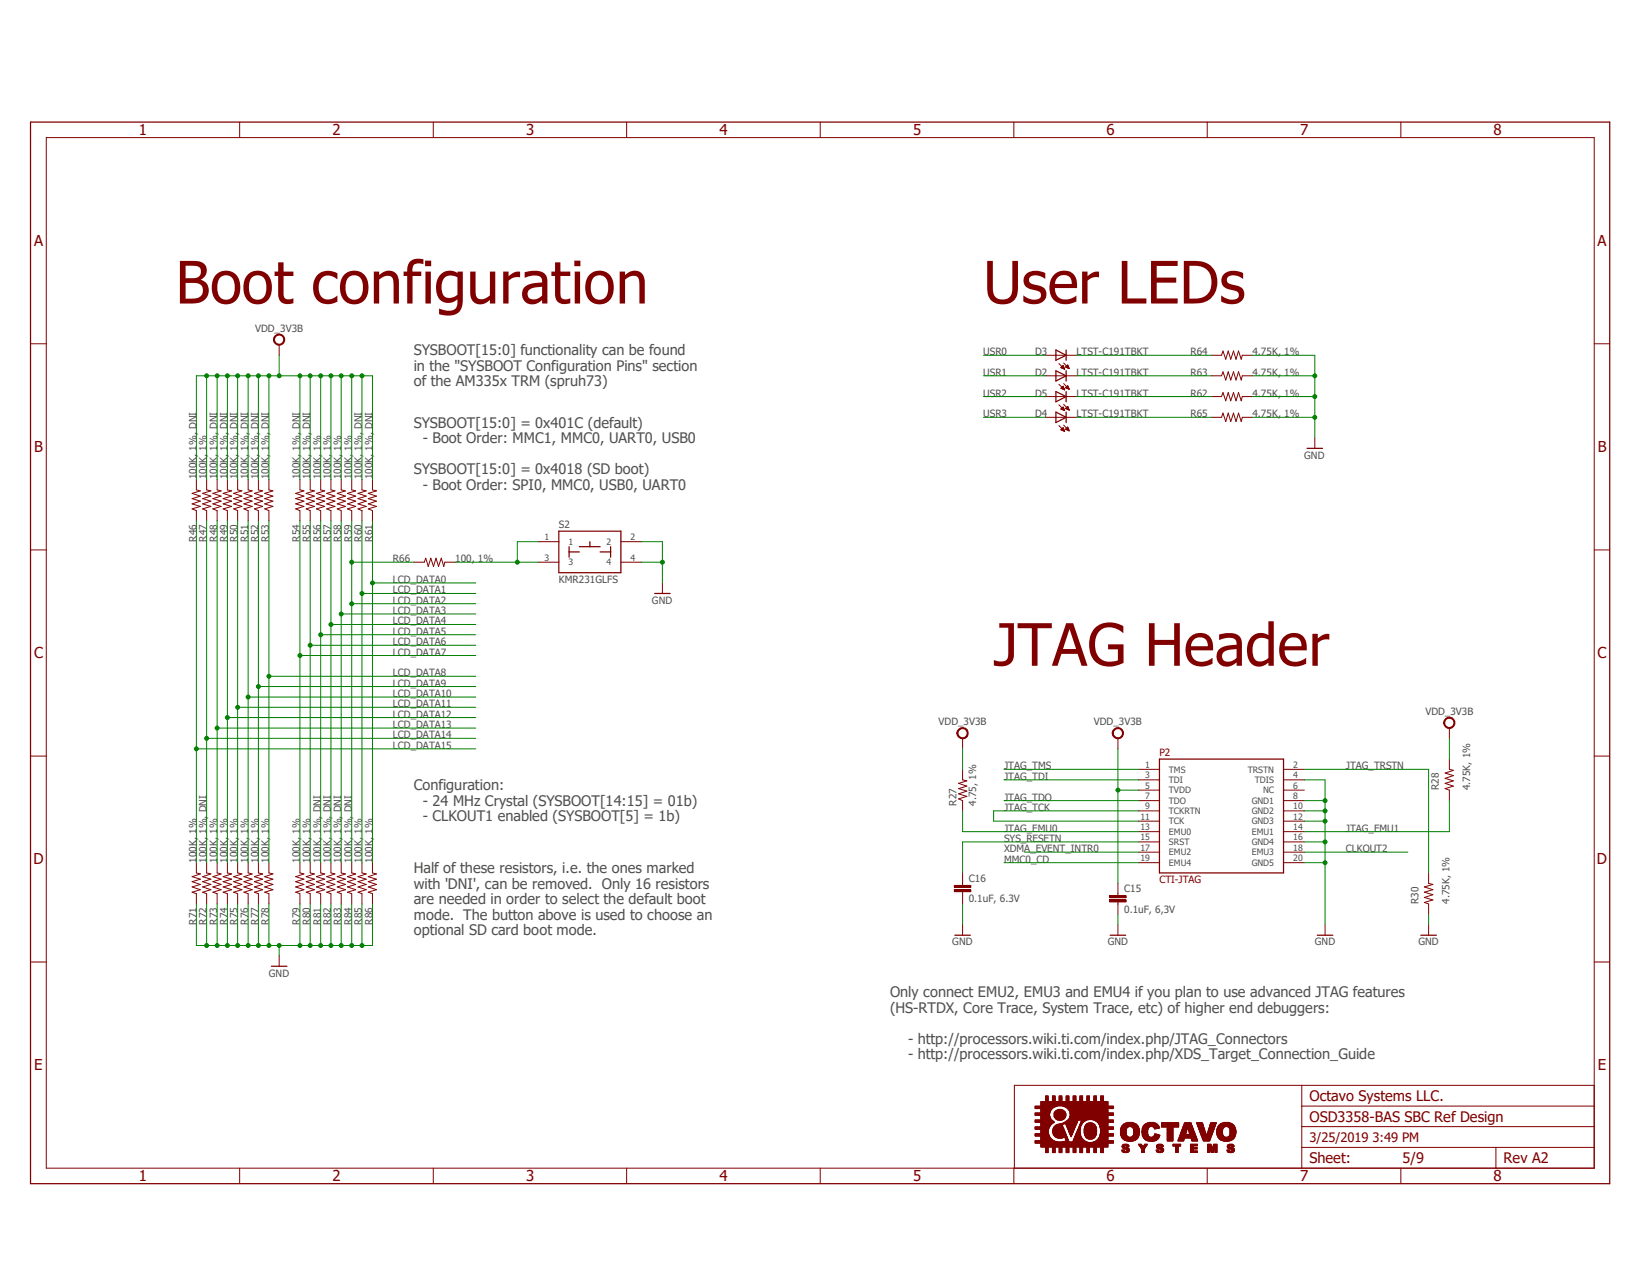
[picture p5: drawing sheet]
<svg xmlns="http://www.w3.org/2000/svg" width="279mm" height="216mm" viewBox="0 0 279 216" stroke-linecap="round" stroke-linejoin="round" font-family="sans-serif">
<defs><g id="words">
<g font-size="9.9" fill="#800000">
<text x="29.7" y="51.3">Boot configuration</text>
<text x="166.4" y="51.3">User LEDs</text>
<text x="168.1" y="112.6">JTAG Header</text>
</g>
<g font-size="2.5" fill="#800000">
<text x="23.5" y="22.9">1</text>
<text x="56.3" y="22.9">2</text>
<text x="89" y="22.9">3</text>
<text x="121.8" y="22.9">4</text>
<text x="154.5" y="22.9">5</text>
<text x="187.2" y="22.9">6</text>
<text x="220" y="22.9">7</text>
<text x="252.8" y="22.9">8</text>
<text x="5.8" y="41.6">A</text>
<text x="270.3" y="41.6">A</text>
<text x="5.8" y="76.5">B</text>
<text x="270.4" y="76.5">B</text>
<text x="5.8" y="111.4">C</text>
<text x="270.3" y="111.4">C</text>
<text x="5.7" y="146.2">D</text>
<text x="270.3" y="146.2">D</text>
<text x="5.8" y="181.1">E</text>
<text x="270.4" y="181.1">E</text>
<text x="221.6" y="186.3">Octavo Systems LLC.</text>
<text x="221.6" y="189.8">OSD3358-BAS SBC Ref Design</text>
<text x="221.6" y="196.8">Sheet:</text>
<text x="237.4" y="196.8">5/9</text>
<text x="254.5" y="196.8">Rev A2</text>
<text x="23.5" y="199.9">1</text>
<text x="56.3" y="199.9">2</text>
<text x="89" y="199.9">3</text>
<text x="121.8" y="199.9">4</text>
<text x="154.5" y="199.9">5</text>
<text x="187.2" y="199.9">6</text>
<text x="220" y="199.9">7</text>
<text x="252.8" y="199.9">8</text>
</g>
<g font-size="2.5" fill="#505050">
<text x="70" y="60.1">SYSBOOT[15:0] functionality can be found</text>
<text x="70" y="62.7">in the &quot;SYSBOOT Configuration Pins&quot; section</text>
<text x="70" y="65.4">of the AM335x TRM (spruh73)</text>
<text x="70" y="72.4">SYSBOOT[15:0] = 0x401C (default)</text>
<text x="71.5" y="75">- Boot Order: MMC1, MMC0, UART0, USB0</text>
<text x="70" y="80.3">SYSBOOT[15:0] = 0x4018 (SD boot)</text>
<text x="71.5" y="82.9">- Boot Order: SPI0, MMC0, USB0, UART0</text>
<text x="70" y="133.7">Configuration:</text>
<text x="71.5" y="136.3">- 24 MHz Crystal (SYSBOOT[14:15] = 01b)</text>
<text x="71.5" y="138.9">- CLKOUT1 enabled (SYSBOOT[5] = 1b)</text>
<text x="70" y="147.7">Half of these resistors, i.e. the ones marked</text>
<text x="70" y="150.4">with 'DNI', can be removed. Only 16 resistors</text>
<text x="70" y="153">are needed in order to select the default boot</text>
<text x="70" y="155.6">mode. The button above is used to choose an</text>
<text x="70" y="158.2">optional SD card boot mode.</text>
<text x="150.6" y="168.7">Only connect EMU2, EMU3 and EMU4 if you plan to use advanced JTAG features</text>
<text x="150.6" y="171.4">(HS-RTDX, Core Trace, System Trace, etc) of higher end debuggers:</text>
<text x="153.7" y="176.6">- http://processors.wiki.ti.com/index.php/JTAG_Connectors</text>
<text x="153.7" y="179.2">- http://processors.wiki.ti.com/index.php/XDS_Target_Connection_Guide</text>
</g>
<text font-size="2.2" fill="#800000" x="221.6" y="193.3">3/25/2019 3:49 PM</text>
<g font-size="1.7" fill="#505050">
<text x="43.2" y="56.1">VDD_3V3B</text>
<text x="166.4" y="60.1">USR0</text>
<text x="166.4" y="63.6">USR1</text>
<text x="175.2" y="63.6">D2</text>
<text x="175.2" y="60.1">D3</text>
<text x="182.2" y="63.6">LTST-C191TBKT</text>
<text x="182.2" y="60.1">LTST-C191TBKT</text>
<text x="201.5" y="63.6">R63</text>
<text x="201.5" y="60.1">R64</text>
<text x="212" y="63.6">4.75K, 1%</text>
<text x="212" y="60.1">4.75K, 1%</text>
<text x="166.4" y="67.1">USR2</text>
<text x="166.4" y="70.6">USR3</text>
<text x="175.2" y="70.6">D4</text>
<text x="175.2" y="67.1">D5</text>
<text x="182.2" y="70.6">LTST-C191TBKT</text>
<text x="182.2" y="67.1">LTST-C191TBKT</text>
<text x="201.5" y="70.6">R65</text>
<text x="201.5" y="67.1">R62</text>
<text x="212" y="70.6">4.75K, 1%</text>
<text x="212" y="67.1">4.75K, 1%</text>
<text x="220.7" y="77.6">GND</text>
<text x="33.2" y="81.1" transform="rotate(-90 33.2 81.1)">100K, 1%, DNI</text>
<text x="35" y="81.1" transform="rotate(-90 35 81.1)">100K, 1%</text>
<text x="36.7" y="81.1" transform="rotate(-90 36.7 81.1)">100K, 1%, DNI</text>
<text x="38.5" y="81.1" transform="rotate(-90 38.5 81.1)">100K, 1%, DNI</text>
<text x="40.2" y="81.1" transform="rotate(-90 40.2 81.1)">100K, 1%, DNI</text>
<text x="42" y="81.1" transform="rotate(-90 42 81.1)">100K, 1%, DNI</text>
<text x="43.7" y="81.1" transform="rotate(-90 43.7 81.1)">100K, 1%, DNI</text>
<text x="45.5" y="81.1" transform="rotate(-90 45.5 81.1)">100K, 1%, DNI</text>
<text x="50.8" y="81.1" transform="rotate(-90 50.8 81.1)">100K, 1%, DNI</text>
<text x="52.5" y="81.1" transform="rotate(-90 52.5 81.1)">100K, 1%, DNI</text>
<text x="54.3" y="81.1" transform="rotate(-90 54.3 81.1)">100K, 1%</text>
<text x="56" y="81.1" transform="rotate(-90 56 81.1)">100K, 1%</text>
<text x="57.7" y="81.1" transform="rotate(-90 57.7 81.1)">100K, 1%</text>
<text x="59.5" y="81.1" transform="rotate(-90 59.5 81.1)">100K, 1%</text>
<text x="61.3" y="81.1" transform="rotate(-90 61.3 81.1)">100K, 1%, DNI</text>
<text x="63" y="81.1" transform="rotate(-90 63 81.1)">100K, 1%, DNI</text>
<text x="94.6" y="89.4">S2</text>
<text x="33.2" y="91.7" transform="rotate(-90 33.2 91.7)">R46</text>
<text x="35" y="91.7" transform="rotate(-90 35 91.7)">R47</text>
<text x="36.7" y="91.7" transform="rotate(-90 36.7 91.7)">R48</text>
<text x="38.5" y="91.7" transform="rotate(-90 38.5 91.7)">R49</text>
<text x="40.2" y="91.7" transform="rotate(-90 40.2 91.7)">R50</text>
<text x="42" y="91.7" transform="rotate(-90 42 91.7)">R51</text>
<text x="43.7" y="91.7" transform="rotate(-90 43.7 91.7)">R52</text>
<text x="45.5" y="91.7" transform="rotate(-90 45.5 91.7)">R53</text>
<text x="50.8" y="91.7" transform="rotate(-90 50.8 91.7)">R54</text>
<text x="52.5" y="91.7" transform="rotate(-90 52.5 91.7)">R55</text>
<text x="54.3" y="91.7" transform="rotate(-90 54.3 91.7)">R56</text>
<text x="56" y="91.7" transform="rotate(-90 56 91.7)">R57</text>
<text x="57.7" y="91.7" transform="rotate(-90 57.7 91.7)">R58</text>
<text x="59.5" y="91.7" transform="rotate(-90 59.5 91.7)">R59</text>
<text x="61.3" y="91.7" transform="rotate(-90 61.3 91.7)">R60</text>
<text x="63" y="91.7" transform="rotate(-90 63 91.7)">R61</text>
<text x="66.5" y="95.2">R66</text>
<text x="77" y="95.2">100, 1%</text>
<text x="66.5" y="98.6">LCD_DATA0</text>
<text x="66.5" y="100.4">LCD_DATA1</text>
<text x="94.6" y="98.6">KMR231GLFS</text>
<text x="66.5" y="102.1">LCD_DATA2</text>
<text x="66.5" y="103.9">LCD_DATA3</text>
<text x="66.5" y="105.7">LCD_DATA4</text>
<text x="66.5" y="107.4">LCD_DATA5</text>
<text x="110.3" y="102.1">GND</text>
<text x="66.5" y="109.2">LCD_DATA6</text>
<text x="66.5" y="110.9">LCD_DATA7</text>
<text x="66.5" y="114.4">LCD_DATA8</text>
<text x="66.5" y="116.2">LCD_DATA9</text>
<text x="66.5" y="117.9">LCD_DATA10</text>
<text x="66.5" y="119.7">LCD_DATA11</text>
<text x="66.5" y="121.4">LCD_DATA12</text>
<text x="66.5" y="123.2">LCD_DATA13</text>
<text x="66.5" y="124.9">LCD_DATA14</text>
<text x="158.8" y="122.7">VDD_3V3B</text>
<text x="185.1" y="122.7">VDD_3V3B</text>
<text x="241.2" y="121">VDD_3V3B</text>
<text x="66.5" y="126.7">LCD_DATA15</text>
<text x="169.9" y="132">JTAG_TDI</text>
<text x="169.9" y="130.2">JTAG_TMS</text>
<text x="227.8" y="130.2">JTAG_TRSTN</text>
<text x="161.9" y="136.3" transform="rotate(-90 161.9 136.3)">R27</text>
<text x="165.2" y="136.3" transform="rotate(-90 165.2 136.3)">4.75, 1%</text>
<text x="169.9" y="135.5">JTAG_TDO</text>
<text x="169.9" y="137.2">JTAG_TCK</text>
<text x="243.5" y="133.7" transform="rotate(-90 243.5 133.7)">R28</text>
<text x="248.8" y="133.7" transform="rotate(-90 248.8 133.7)">4.75K, 1%</text>
<text x="169.9" y="140.7">JTAG_EMU0</text>
<text x="169.9" y="142.4">SYS_RESETN</text>
<text x="227.8" y="140.7">JTAG_EMU1</text>
<text x="33.2" y="146" transform="rotate(-90 33.2 146)">100K, 1%</text>
<text x="35" y="146" transform="rotate(-90 35 146)">100K, 1%, DNI</text>
<text x="36.7" y="146" transform="rotate(-90 36.7 146)">100K, 1%</text>
<text x="38.5" y="146" transform="rotate(-90 38.5 146)">100K, 1%</text>
<text x="40.2" y="146" transform="rotate(-90 40.2 146)">100K, 1%</text>
<text x="42" y="146" transform="rotate(-90 42 146)">100K, 1%</text>
<text x="43.7" y="146" transform="rotate(-90 43.7 146)">100K, 1%</text>
<text x="45.5" y="146" transform="rotate(-90 45.5 146)">100K, 1%</text>
<text x="50.8" y="146" transform="rotate(-90 50.8 146)">100K, 1%</text>
<text x="52.5" y="146" transform="rotate(-90 52.5 146)">100K, 1%</text>
<text x="54.3" y="146" transform="rotate(-90 54.3 146)">100K, 1%, DNI</text>
<text x="56" y="146" transform="rotate(-90 56 146)">100K, 1%, DNI</text>
<text x="57.7" y="146" transform="rotate(-90 57.7 146)">100K, 1%, DNI</text>
<text x="59.5" y="146" transform="rotate(-90 59.5 146)">100K, 1%, DNI</text>
<text x="61.3" y="146" transform="rotate(-90 61.3 146)">100K, 1%</text>
<text x="63" y="146" transform="rotate(-90 63 146)">100K, 1%</text>
<text x="164" y="149.2">C16</text>
<text x="169.9" y="146">MMC0_CD</text>
<text x="169.9" y="144.2">XDMA_EVENT_INTR0</text>
<text x="227.8" y="144.2">CLKOUT2</text>
<text x="164" y="152.7">0.1uF, 6.3V</text>
<text x="190.2" y="154.5">0.1uF, 6,3V</text>
<text x="190.2" y="151">C15</text>
<text x="240" y="152.9" transform="rotate(-90 240 152.9)">R30</text>
<text x="245.3" y="152.9" transform="rotate(-90 245.3 152.9)">4.75K, 1%</text>
<text x="33.2" y="156.5" transform="rotate(-90 33.2 156.5)">R71</text>
<text x="35" y="156.5" transform="rotate(-90 35 156.5)">R72</text>
<text x="36.7" y="156.5" transform="rotate(-90 36.7 156.5)">R73</text>
<text x="38.5" y="156.5" transform="rotate(-90 38.5 156.5)">R74</text>
<text x="40.2" y="156.5" transform="rotate(-90 40.2 156.5)">R75</text>
<text x="42" y="156.5" transform="rotate(-90 42 156.5)">R76</text>
<text x="43.7" y="156.5" transform="rotate(-90 43.7 156.5)">R77</text>
<text x="45.5" y="156.5" transform="rotate(-90 45.5 156.5)">R78</text>
<text x="50.8" y="156.5" transform="rotate(-90 50.8 156.5)">R79</text>
<text x="52.5" y="156.5" transform="rotate(-90 52.5 156.5)">R80</text>
<text x="54.3" y="156.5" transform="rotate(-90 54.3 156.5)">R81</text>
<text x="56" y="156.5" transform="rotate(-90 56 156.5)">R82</text>
<text x="57.7" y="156.5" transform="rotate(-90 57.7 156.5)">R83</text>
<text x="59.5" y="156.5" transform="rotate(-90 59.5 156.5)">R84</text>
<text x="61.3" y="156.5" transform="rotate(-90 61.3 156.5)">R85</text>
<text x="63" y="156.5" transform="rotate(-90 63 156.5)">R86</text>
<text x="161.2" y="160">GND</text>
<text x="187.5" y="160">GND</text>
<text x="222.5" y="160">GND</text>
<text x="240" y="160">GND</text>
<text x="45.5" y="165.2">GND</text>
</g>
<g font-size="1.7" fill="#800000">
<text x="196.2" y="127.9">P2</text>
<text x="196.2" y="149.5">CTI-JTAG</text>
</g>
<g font-size="1.5" fill="#505050">
<text x="92.2" y="91.4">1</text>
<text x="92.2" y="94.9">3</text>
<text x="96.2" y="92.2">1</text>
<text x="96.2" y="95.7">3</text>
<text x="102.7" y="92.2">2</text>
<text x="102.7" y="95.7">4</text>
<text x="106.7" y="91.4">2</text>
<text x="106.7" y="94.9">4</text>
<text x="193.8" y="130">1</text>
<text x="193.8" y="131.7">3</text>
<text x="197.8" y="130.7">TMS</text>
<text x="211.2" y="130.7">TRSTN</text>
<text x="218.9" y="130">2</text>
<text x="218.9" y="131.7">4</text>
<text x="193.8" y="133.4">5</text>
<text x="193.8" y="135.2">7</text>
<text x="193.8" y="136.9">9</text>
<text x="197.8" y="132.5">TDI</text>
<text x="197.8" y="134.2">TVDD</text>
<text x="197.8" y="136">TDO</text>
<text x="197.8" y="137.7">TCKRTN</text>
<text x="211.8" y="136">GND1</text>
<text x="211.8" y="137.8">GND2</text>
<text x="212.3" y="132.5">TDIS</text>
<text x="213.7" y="134.2">NC</text>
<text x="218.9" y="133.4">6</text>
<text x="218.9" y="135.2">8</text>
<text x="218.9" y="136.9">10</text>
<text x="193" y="138.7">11</text>
<text x="193" y="140.5">13</text>
<text x="193" y="142.2">15</text>
<text x="193" y="144">17</text>
<text x="197.8" y="139.5">TCK</text>
<text x="197.8" y="141.2">EMU0</text>
<text x="197.8" y="143">SRST</text>
<text x="211.8" y="139.5">GND3</text>
<text x="211.8" y="141.2">EMU1</text>
<text x="211.8" y="143">GND4</text>
<text x="218.9" y="138.7">12</text>
<text x="218.9" y="140.5">14</text>
<text x="218.9" y="142.2">16</text>
<text x="218.9" y="144">18</text>
<text x="193" y="145.7">19</text>
<text x="197.8" y="144.7">EMU2</text>
<text x="197.8" y="146.5">EMU4</text>
<text x="211.8" y="144.7">EMU3</text>
<text x="211.8" y="146.5">GND5</text>
<text x="218.9" y="145.7">20</text>
</g>
</g></defs>
<path d="M4.1 6.2l271.2 204.9M275.3 4.8l-271.2 204.9" fill="none" stroke="#fff" stroke-width=".17"/>
<path d="M162.3 123.4a.96 .96 0 0 1 1.4 .3 .96 .96 0 0 1-.6 1.3 .96 .96 0 0 1-1.2-1h.2a.79 .79 0 0 1 1.1-.7 .79 .79 0 0 1 .3 1.2 .79 .79 0 0 1-1.3-.1l-.1-.4h-.2l.1-.3z" fill-rule="evenodd" fill="#800000"/>
<path d="M162.3 123.4a.96 .96 0 0 1 1.4 .3 .96 .96 0 0 1-.6 1.3 .96 .96 0 0 1-1.2-1h.2a.79 .79 0 0 1 1.1-.7 .79 .79 0 0 1 .3 1.2 .79 .79 0 0 1-1.3-.1l-.1-.4h-.2l.1-.3zM162.9 124.9v1.8" fill="none" stroke="#800000" stroke-width=".17"/>
<path d="M188.6 123.4a.96 .96 0 0 1 1.4 .3 .96 .96 0 0 1-.6 1.3 .96 .96 0 0 1-1.2-1h.2a.79 .79 0 0 1 1-.7 .79 .79 0 0 1 .4 1.2 .79 .79 0 0 1-1.3-.1l-.1-.4h-.2l.1-.3z" fill-rule="evenodd" fill="#800000"/>
<g fill="none" stroke="#800000" stroke-width=".17">
<path d="M162.9 130.2v1.8l.7 .1-1.4 .4 1.4 .5-1.4 .4 1.4 .5-1.4 .4 1.4 .4-1.4 .5 .7 .3v1.7M188.6 123.4a.96 .96 0 0 1 1.4 .3 .96 .96 0 0 1-.6 1.3 .96 .96 0 0 1-1.2-1h.2a.79 .79 0 0 1 1-.7 .79 .79 0 0 1 .4 1.2 .79 .79 0 0 1-1.3-.1l-.1-.4h-.2l.1-.3zM189.2 124.9v1.8M245.3 128.4v1.8l.7 .1-1.4 .5 1.4 .4-1.4 .5 1.4 .4-1.4 .4 1.4 .5-1.4 .4 .7 .3v1.8M161.5 149.8h2.8v.4h-2.8zM161.5 150.5h2.8v.4h-2.8zM162.9 147.7v2.1M162.9 150.9v2.1M162.9 156.5v1.7M187.8 151.6h2.8v.3h-2.8zM187.8 152.3h2.8v.3h-2.8zM189.2 149.5v2.1"/>
<path d="M189.2 152.6v2.1M189.2 156.5v1.7M224.2 156.5v1.7M241.8 147.7v1.8l.7 .1-1.5 .5 1.5 .4-1.5 .5 1.5 .4-1.5 .4 1.5 .5-1.5 .4 .8 .3v1.7M241.8 156.5v1.7"/>
</g>
<path d="M161.5 150h2.8M161.5 150.7h2.8M187.8 151.7h2.8M187.8 152.4h2.8" fill="none" stroke="#800000" stroke-width=".34"/>
<path d="M161.6 158.2h2.6M187.9 158.2h2.6M222.9 158.2h2.7M240.5 158.2h2.6" fill="none" stroke="#800000" stroke-width=".21"/>
<path d="M244.6 121.6a.96 .96 0 0 1 1.5 .3 .96 .96 0 0 1-.6 1.4 .96 .96 0 0 1-1.2-1h.2a.79 .79 0 0 1 1-.8 .79 .79 0 0 1 .4 1.3 .79 .79 0 0 1-1.3-.2l-.1-.3h-.2l.1-.4z" fill-rule="evenodd" fill="#800000"/>
<g fill="none" stroke="#800000" stroke-width=".17">
<path d="M192.7 130.2h3.5M192.7 132h3.5M192.7 133.7h3.5M192.7 135.5h3.5M192.7 137.2h3.5M192.7 138.9h3.5M217.2 130.2h3.5M217.2 132h3.5M217.2 133.7h3.5M217.2 135.5h3.5M217.2 137.2h3.5M217.2 138.9h3.5"/>
<path d="M244.6 121.6a.96 .96 0 0 1 1.5 .3 .96 .96 0 0 1-.6 1.4 .96 .96 0 0 1-1.2-1h.2a.79 .79 0 0 1 1-.8 .79 .79 0 0 1 .4 1.3 .79 .79 0 0 1-1.3-.2l-.1-.3h-.2l.1-.4zM245.3 123.2v1.7M192.7 140.7h3.5M192.7 142.5h3.5M192.7 144.2h3.5M192.7 146h3.5M217.2 140.7h3.5M217.2 142.5h3.5M217.2 144.2h3.5M217.2 146h3.5"/>
</g>
<path d="M196.2 128.4h21v19.3h-21z" fill="none" stroke="#800000" stroke-width=".21"/>
<path d="M46.6 56.8a.96 .96 0 0 1 1.5 .3 .96 .96 0 0 1-.7 1.3 .96 .96 0 0 1-1.1-.9h.1a.79 .79 0 0 1 1.1-.8 .79 .79 0 0 1 .3 1.2 .79 .79 0 0 1-1.3-.1l-.1-.3h-.1l.1-.4z" fill-rule="evenodd" fill="#800000"/>
<g fill="none" stroke="#800000" stroke-width=".17">
<path d="M7.8 23.3h262v174.4h-262zM40.6 20.7v2.6M73.3 20.7v2.6M106 20.7v2.6M138.8 20.7v2.6M171.6 20.7v2.6M204.3 20.7v2.6M237.1 20.7v2.6M5.2 58.2h2.6M46.6 56.8a.96 .96 0 0 1 1.5 .3 .96 .96 0 0 1-.7 1.3 .96 .96 0 0 1-1.1-.9h.1a.79 .79 0 0 1 1.1-.8 .79 .79 0 0 1 .3 1.2 .79 .79 0 0 1-1.3-.1l-.1-.3h-.1l.1-.4zM47.2 58.3v1.8M269.8 58.2h2.6"/>
<path d="M176.9 63.6h5.3M176.9 60.1h5.3M176.9 70.6h5.3M176.9 67.1h5.3M179.2 65l1 1M179.2 61.5l1 1M179.2 72l1 1M179.2 68.5l1 1M179.5 62.2l.4-.4 .3 .7zM179.5 69.2l.7 .3M179.5 69.2h.5M179.6 65.7h.4"/>
<path d="M179.6 62.2h.4M179.6 62.1h.4M179.6 72.7h.4M179.6 65.7h.5M179.6 65.6h.4M179.6 72.6h.4M179.6 69.2h.4M179.7 65.6h.3M179.7 69.3h.4M179.7 69.1h.3M179.7 62.3h.4M179.7 62.1h.3"/>
<path d="M179.7 72.8h.4M179.7 72.6h.3M179.7 69h.3M179.7 65.8h.4M179.7 65.5h.3M179.7 62h.3M179.7 72.5h.3M179.8 65.5h.2M179.8 62h.2M179.8 72.5h.2M179.8 69.3h.3M179.8 65.4h.1"/>
<path d="M179.8 62.3h.3M179.8 61.9h.1M179.8 72.9h.3M179.8 72.4h.1M179.8 69h.2M179.9 65.8h.2M179.9 65.4h.1M179.9 68.9h.1M179.9 65.4l-.4 .3 .7 .3M179.9 65.4l.3 .6M179.9 72.3l.3 .7-.7-.3zM179.9 68.9l-.4 .3"/>
<path d="M179.9 68.9l.3 .6M179.9 69.4h.2M180 62.4h.1M180 72.9h.1M180 64.9l.9 1M180 65.9h.1M180 61.4l.9 1M180 71.9l.9 1M180 68.4l.9 1M180 69.4h.1M180.1 62.4h.1M180.1 72.9h.1"/>
<path d="M180.1 66h.1M180.3 65.6l.4-.3 .2 .6zM180.3 62.1h.5M180.3 62.1l.6 .3M180.3 62.1l.4-.3 .2 .6M180.3 72.6h.5M180.3 72.6l.6 .3M180.3 72.6l.4-.3 .2 .6M180.3 69.1h.5M180.4 65.6h.4M180.4 62.1h.4M180.4 72.6h.4"/>
<path d="M180.4 65.5h.4M180.4 62h.4M180.4 72.5h.4M180.4 69.2h.4M180.4 69h.4M180.5 65.5h.3M180.5 62.1h.3M180.5 72.7h.3M180.5 69h.3M180.5 65.7h.4M180.5 62h.3M180.5 72.5h.3"/>
<path d="M180.6 65.4h.2M180.6 61.9h.2M180.6 72.4h.2M180.6 69.2h.3M180.6 68.9h.2M180.6 65.4h.1M180.6 62.2h.3M180.6 61.8h.1M180.6 72.7h.3M180.6 72.3h.1M180.6 65.7h.3M180.6 65.3h.1"/>
<path d="M180.6 68.8h.1M180.7 69.3h.2M180.7 68.8l-.4 .3 .6 .3M180.7 68.8l.2 .6M180.7 68.8h.1M180.7 62.3h.2M180.7 72.8h.2M180.8 65.8h.1M180.8 69.3h.1M180.8 62.3h.1M180.8 72.9h.1M180.9 65.8h.1"/>
<path d="M180.9 69.4h.1M205 63.6h1.7l.3-.7 .4 1.4 .5-1.4 .4 1.4 .4-1.4 .5 1.4 .4-1.4 .5 1.4 .1-.7h1.8M205 60.1h1.7l.3-.7 .4 1.4 .5-1.4 .4 1.4 .4-1.4 .5 1.4 .4-1.4 .5 1.4 .1-.7h1.8M205 70.6h1.7l.3-.7 .4 1.4 .5-1.4 .4 1.4 .4-1.4 .5 1.4 .4-1.4 .5 1.4 .1-.7h1.8M205 67.1h1.7l.3-.7 .4 1.4 .5-1.4 .4 1.4 .4-1.4 .5 1.4 .4-1.4 .5 1.4 .1-.7h1.8M222.5 74.1v1.8M5.2 93h2.6M33.2 81.1v1.8l.7 .2-1.4 .4 1.4 .4-1.4 .5 1.4 .4-1.4 .5 1.4 .4-1.4 .4 .7 .3v1.7M35 81.1v1.8l.7 .2-1.4 .4 1.4 .4-1.4 .5 1.4 .4-1.4 .5 1.4 .4-1.4 .4 .7 .3v1.7M36.7 81.1v1.8l.7 .2-1.4 .4 1.4 .4-1.4 .5 1.4 .4-1.4 .5 1.4 .4-1.4 .4 .7 .3v1.7M38.5 81.1v1.8l.7 .2-1.4 .4 1.4 .4-1.4 .5 1.4 .4-1.4 .5 1.4 .4-1.4 .4 .7 .3v1.7M40.2 81.1v1.8l.7 .2-1.4 .4 1.4 .4-1.4 .5 1.4 .4-1.4 .5 1.4 .4-1.4 .4 .7 .3v1.7"/>
<path d="M42 81.1v1.8l.7 .2-1.4 .4 1.4 .4-1.4 .5 1.4 .4-1.4 .5 1.4 .4-1.4 .4 .7 .3v1.7M43.7 81.1v1.8l.7 .2-1.3 .4 1.3 .4-1.3 .5 1.3 .4-1.3 .5 1.3 .4-1.3 .4 .6 .3v1.7M45.5 81.1v1.8l.7 .2-1.4 .4 1.4 .4-1.4 .5 1.4 .4-1.4 .5 1.4 .4-1.4 .4 .7 .3v1.7M50.8 81.1v1.8l.6 .2-1.4 .4 1.4 .4-1.4 .5 1.4 .4-1.4 .5 1.4 .4-1.4 .4 .8 .3v1.7M52.5 81.1v1.8l.7 .2-1.4 .4 1.4 .4-1.4 .5 1.4 .4-1.4 .5 1.4 .4-1.4 .4 .7 .3v1.7M54.3 81.1v1.8l.6 .2-1.3 .4 1.3 .4-1.3 .5 1.3 .4-1.3 .5 1.3 .4-1.3 .4 .7 .3v1.7M56 81.1v1.8l.7 .2-1.4 .4 1.4 .4-1.4 .5 1.4 .4-1.4 .5 1.4 .4-1.4 .4 .7 .3v1.7M57.7 81.1v1.8l.8 .2-1.4 .4 1.4 .4-1.4 .5 1.4 .4-1.4 .5 1.4 .4-1.4 .4 .6 .3v1.7M59.5 81.1v1.8l.7 .2-1.4 .4 1.4 .4-1.4 .5 1.4 .4-1.4 .5 1.4 .4-1.4 .4 .7 .3v1.7M61.3 81.1v1.8l.7 .2-1.4 .4 1.4 .4-1.4 .5 1.4 .4-1.4 .5 1.4 .4-1.4 .4 .7 .3v1.7M63 81.1v1.8l.7 .2-1.4 .4 1.4 .4-1.4 .5 1.4 .4-1.4 .5 1.4 .4-1.4 .4 .7 .3v1.7M70 95.1h1.8l.3-.7 .4 1.4 .4-1.4 .5 1.4 .4-1.4 .4 1.4 .5-1.4 .4 1.4 .2-.7h1.7"/>
<path d="M91.1 91.7h3.5M91.1 95.1h3.5M105.1 91.7h3.5M105.1 95.1h3.5M112.1 98.6v1.8M269.8 93h2.6M5.2 127.9h2.6M269.8 127.9h2.6M33.2 146v1.7l.7 .2-1.4 .4 1.4 .5-1.4 .4 1.4 .4-1.4 .5 1.4 .4-1.4 .5 .7 .2v1.8M35 146v1.7l.7 .2-1.4 .4 1.4 .5-1.4 .4 1.4 .4-1.4 .5 1.4 .4-1.4 .5 .7 .2v1.8M36.7 146v1.7l.7 .2-1.4 .4 1.4 .5-1.4 .4 1.4 .4-1.4 .5 1.4 .4-1.4 .5 .7 .2v1.8M38.5 146v1.7l.7 .2-1.4 .4 1.4 .5-1.4 .4 1.4 .4-1.4 .5 1.4 .4-1.4 .5 .7 .2v1.8"/>
<path d="M40.2 146v1.7l.7 .2-1.4 .4 1.4 .5-1.4 .4 1.4 .4-1.4 .5 1.4 .4-1.4 .5 .7 .2v1.8M42 146v1.7l.7 .2-1.4 .4 1.4 .5-1.4 .4 1.4 .4-1.4 .5 1.4 .4-1.4 .5 .7 .2v1.8M43.7 146v1.7l.7 .2-1.3 .4 1.3 .5-1.3 .4 1.3 .4-1.3 .5 1.3 .4-1.3 .5 .6 .2v1.8M45.5 146v1.7l.7 .2-1.4 .4 1.4 .5-1.4 .4 1.4 .4-1.4 .5 1.4 .4-1.4 .5 .7 .2v1.8M50.8 146v1.7l.6 .2-1.4 .4 1.4 .5-1.4 .4 1.4 .4-1.4 .5 1.4 .4-1.4 .5 .8 .2v1.8M52.5 146v1.7l.7 .2-1.4 .4 1.4 .5-1.4 .4 1.4 .4-1.4 .5 1.4 .4-1.4 .5 .7 .2v1.8M54.3 146v1.7l.6 .2-1.3 .4 1.3 .5-1.3 .4 1.3 .4-1.3 .5 1.3 .4-1.3 .5 .7 .2v1.8M56 146v1.7l.7 .2-1.4 .4 1.4 .5-1.4 .4 1.4 .4-1.4 .5 1.4 .4-1.4 .5 .7 .2v1.8M57.7 146v1.7l.8 .2-1.4 .4 1.4 .5-1.4 .4 1.4 .4-1.4 .5 1.4 .4-1.4 .5 .6 .2v1.8M59.5 146v1.7l.7 .2-1.4 .4 1.4 .5-1.4 .4 1.4 .4-1.4 .5 1.4 .4-1.4 .5 .7 .2v1.8M61.3 146v1.7l.7 .2-1.4 .4 1.4 .5-1.4 .4 1.4 .4-1.4 .5 1.4 .4-1.4 .5 .7 .2v1.8M63 146v1.7l.7 .2-1.4 .4 1.4 .5-1.4 .4 1.4 .4-1.4 .5 1.4 .4-1.4 .5 .7 .2v1.8"/>
<path d="M5.2 162.8h2.6M47.2 161.7v1.8M269.8 162.8h2.6M40.6 197.7v2.6M73.3 197.7v2.6M106 197.7v2.6M138.8 197.7v2.6M171.6 197.7v2.6M175.2 187.2h3.8M175.2 193.4h13.2M175.2 193.3h13.2M175.2 193.3h9.2"/>
<path d="M175.2 193.3h8.9M175.2 193.2h8.8M175.2 193.2h3.8M175.2 193.1h3.4M175.2 193h3.2M175.2 192.2h2.4M175.2 192.1h2.3M175.2 192h2.3M175.2 191.9h2.3M175.2 191.8h2.3M175.2 191.1h2.3M175.2 191h2.3"/>
<path d="M175.2 190.9h2.3M175.2 190.8h2.3M175.2 190.8h2.4M175.2 190.7h2.4M175.2 189.9h3.2M175.2 189.9h3.3M175.2 189.8h3.2M175.2 189.7h3.1M175.2 189.7h3M175.2 189.6h2.9M175.2 189.5h2.8M175.2 188.7h2.4"/>
<path d="M175.2 188.6h2.4M175.2 188.5h2.4M175.2 188.4h2.4M175.2 188.3h2.5M175.2 187.6h2.9M175.2 187.5h2.9M175.2 187.5h3M175.2 187.4h3.1M175.2 187.4h3.2M175.2 187.3h3.2M175.2 187.3h3.4M175.2 187.2h3.5"/>
<path d="M175.2 187.2h3.6M176.1 190.6h1.5M176.1 194.1h11.4M176.1 194h11.4M176.1 193.9h11.4M176.1 193.8h11.4M176.1 193.7h11.4M176.1 193.6h11.4M176.1 193.5h11.4M176.1 193h2.2M176.1 192.9h2.1M176.1 192.9h2"/>
<path d="M176.1 192.8h2M176.1 192.8h1.9M176.1 192.7h1.9M176.1 192.7h1.8M176.1 192.6h1.7M176.1 192.5h1.7M176.1 192.4h1.6M176.1 192.3h1.5M176.1 191.8h1.3M176.1 191.7h1.3M176.1 191.6h1.3M176.1 191.5h1.3"/>
<path d="M176.1 191.4h1.3M176.1 191.3h1.3M176.1 191.2h1.3M176.1 191.1h1.3M176.1 190.6h1.6M176.1 190.5h1.6M176.1 190.5h1.7M176.1 190.4h1.7M176.1 190.3h1.8M176.1 190.2h1.9M176.1 190.1h2M176.1 190.1h2.1"/>
<path d="M176.1 190h2.1M176.1 190h2.2M176.1 189.9h2.3M176.1 189.4h1.9M176.1 189.4h1.8M176.1 189.3h1.7M176.1 189.2h1.7M176.1 189.1h1.7M176.1 189.1h1.6M176.1 189h1.6M176.1 188.9h1.6M176.1 188.8h1.6"/>
<path d="M176.1 188.8h1.5M176.1 188.3h1.6M176.1 188.2h1.6M176.1 188.1h1.6M176.1 188.1h1.7M176.1 188h1.7M176.1 187.9h1.7M176.1 187.8h1.8M176.1 187.7h1.8M176.1 187.7h1.9M176.1 187.6h1.9M176.1 187.1h3.2"/>
<path d="M176.1 187.1h11.4M176.1 187h11.4M176.1 186.9h11.4M176.1 186.8h11.4M176.1 186.7h11.4M176.1 186.6h11.4M176.1 186.5h11.4M176.1 186.4h11.4M177 194.1h.4M177 195h.4M177 194.9h.4M177 194.8h.4"/>
<path d="M177 194.7h.4M177 194.6h.4M177 194.5h.4M177 194.4h.4M177 194.3h.4M177 194.2h.4M177 186.4h.4M177 186.3h.4M177 186.2h.4M177 186.1h.4M177 186h.4M177 185.9h.4"/>
<path d="M177 185.8h.4M177 185.7h.4M177 185.6h.4M177 185.5h.4M177 185.4h.4M178.1 194.1h.5M178.1 195h.5M178.1 194.9h.5M178.1 194.8h.5M178.1 194.7h.5M178.1 194.6h.5M178.1 194.5h.5"/>
<path d="M178.1 194.4h.5M178.1 194.3h.5M178.1 194.2h.5M178.1 186.4h.5M178.1 186.3h.5M178.1 186.2h.5M178.1 186.1h.5M178.1 186h.5M178.1 185.9h.5M178.1 185.8h.5M178.1 185.7h.5M178.1 185.6h.5"/>
<path d="M178.1 185.5h.5M178.1 185.4h.5M178.1 191.6h2.2M178.1 191.5h2.2M178.1 191.5h2.1M178.1 191.4h2.1M178.1 191.3h2.1M178.1 191.3h2M178.2 191.7h2.1M178.2 191.6h2.1M178.2 191.2h1.9M178.2 191.1h1.9"/>
<path d="M178.2 191.1h1.8M178.2 191.9h2.2M178.2 191.8h2.2M178.2 191.8h2.1M178.2 191h1.8M178.2 190.9h1.8M178.3 192h2.1M178.3 190.9h1.7M178.3 190.8h1.7M178.3 192.1h2.1M178.3 190.8h1.6M178.4 192.1h2.1"/>
<path d="M178.4 190.7h1.5M178.4 190.6h1.5M178.4 192.2h2.1M178.4 189h1.9M178.4 188.9h1.9M178.4 188.8h2M178.4 188.7h2M178.4 188.6h2M178.4 188.5h2M178.4 188.4h2M178.4 188.4h1.9M178.4 188.3h1.9"/>
<path d="M178.4 190.6h1.4M178.4 189.1h1.9M178.4 188.2h1.9M178.5 192.3h2.1M178.5 190.5h1.3M178.5 189.1h1.8M178.5 188.2h1.8M178.5 188.1h1.8M178.5 188.1h1.7M178.6 192.4h2M178.6 190.5h1.2M178.6 189.2h1.6"/>
<path d="M178.6 190.4h1.2M178.6 189.3h1.5M178.6 188h1.6M178.6 188h1.5M178.6 192.4h1.5M178.7 187.9h1.3M178.7 192.4h1.3M178.7 190.3h1M178.7 189.4h1.3M178.8 189.4h1.2M178.8 187.9h1.2M178.8 192.5h1.2"/>
<path d="M178.8 189.4h1.1M178.9 192.5h1M178.9 190.3h.9M178.9 189.5h.9M178.9 187.8h1M178.9 190.2h1M178.9 187.8h.9M179 192.6h.8M179 190.2h1M179 189.5h.7M179 187.7h.7M179.2 187.7h.4"/>
<path d="M179.2 194.1h.5M179.2 195h.5M179.2 194.9h.5M179.2 194.8h.5M179.2 194.7h.5M179.2 194.6h.5M179.2 194.5h.5M179.2 194.4h.5M179.2 194.3h.5M179.2 194.2h.5M179.2 190.2h.9M179.2 189.6h.3"/>
<path d="M179.2 186.4h.5M179.2 186.3h.5M179.2 186.2h.5M179.2 186.1h.5M179.2 186h.5M179.2 185.9h.5M179.2 185.8h.5M179.2 185.7h.5M179.2 185.6h.5M179.2 185.5h.5M179.2 185.4h.5M179.4 190.1h2.8"/>
<path d="M179.4 187.1h8.1M179.7 193.2h1.2M179.7 190.1h2.5M179.8 187.2h8.6M179.8 190h2.4M179.9 190h2.4M179.9 187.2h8.5M180 189.9h2.3M180 187.2h8.4M180.1 193.1h.8M180.1 189.9h2.2M180.1 187.3h8.3"/>
<path d="M180.2 193.1h.6M180.2 192.4h.4M180.2 189.9h2.1M180.3 192.6h.4M180.3 192.6h.3M180.3 192.5h.3M180.3 189.8h2M180.3 193h.5M180.3 192.7h.5M180.3 192.7h.4M180.3 187.3h8.1M180.3 192.8h.5"/>
<path d="M180.3 190.2h1.9M180.4 193h.4M180.4 192.9h.4M180.4 192.8h.4M180.4 190.2h1.8M180.4 189.7h2M180.4 187.4h8M180.4 194.1h.5M180.4 195h.5M180.4 194.9h.5M180.4 194.8h.5M180.4 194.7h.5"/>
<path d="M180.4 194.6h.5M180.4 194.5h.5M180.4 194.4h.5M180.4 194.3h.5M180.4 194.2h.5M180.4 190.4h1.7M180.4 190.3h1.7M180.4 186.4h.5M180.4 186.3h.5M180.4 186.2h.5M180.4 186.1h.5M180.4 186h.5"/>
<path d="M180.4 185.9h.5M180.4 185.8h.5M180.4 185.7h.5M180.4 185.6h.5M180.4 185.5h.5M180.4 185.4h.5M180.5 190.5h1.5M180.5 190.5h1.6M180.5 187.5h8M180.5 190.6h1.5M180.5 189.7h1.9M180.6 190.6h1.4"/>
<path d="M180.6 190.7h1.3M180.6 190.7h1.4M180.6 190.8h1.3M180.6 189.6h1.8M180.6 187.5h7.9M180.6 190.9h1.3M180.6 189.6h1.9M180.6 189.5h3.3M180.6 187.6h7.8M180.6 187.5h7.8M180.7 191h1.2M180.7 187.6h6.8"/>
<path d="M180.7 191.1h1.1M180.7 189.5h3.5M180.7 187.7h6.8M180.8 191.2h.9M180.8 191.3h.9M180.8 189.4h6.7M180.8 187.7h6.7M180.8 191.5h.9M180.8 191.4h.9M180.8 187.8h6.7M180.9 191.6h.7M180.9 191.5h.8"/>
<path d="M180.9 189.3h6.6M180.9 187.9h6.6M180.9 189.2h6.6M181 191.7h.5M181 191.7h.6M181 189.2h6.5M181 188h6.5M181 191.8h.5M181 189.1h6.5M181 188.1h6.5M181.1 191.9h.4M181.1 191.8h.4"/>
<path d="M181.1 189.1h6.4M181.1 189h6.4M181.1 188.9h6.4M181.1 188.8h6.4M181.1 188.4h7.3M181.1 188.3h7.3M181.1 188.3h6.4M181.1 188.2h6.4M181.1 188.1h6.4M181.1 192.1h.3M181.1 192h.3M181.1 188.7h7.3"/>
<path d="M181.1 188.6h7.3M181.1 188.5h7.3M181.1 192.2h.3M181.2 192.2h.1M181.2 192.3l.1 .1M181.2 192.3h.1M181.5 193.2h2.4M181.6 193.1h2.1M181.6 194.1h.5M181.6 195h.5M181.6 194.9h.5M181.6 194.8h.5"/>
<path d="M181.6 194.7h.5M181.6 194.6h.5M181.6 194.5h.5M181.6 194.4h.5M181.6 194.3h.5M181.6 194.2h.5M181.6 193h2M181.6 186.4h.5M181.6 186.3h.5M181.6 186.2h.5M181.6 186.1h.5M181.6 186h.5"/>
<path d="M181.6 185.9h.5M181.6 185.8h.5M181.6 185.7h.5M181.6 185.6h.5M181.6 185.5h.5M181.6 185.4h.5M181.7 193h1.8M181.7 192.9h1.7M181.7 192.9h1.6M181.7 192.8h1.6M181.7 192.7h1.6M181.7 192.7h1.5"/>
<path d="M181.8 192.6h1.3M181.8 192.5h1.3M181.8 192.5h1.2M181.9 192.4h1.1M181.9 192.3h1.1M181.9 192.2h1M182 192.1h.9M182 192h.9M182.1 191.9h.8M182.1 191.9h.7M182.1 191.8h.7M182.1 191.7h.7"/>
<path d="M182.2 191.7h.6M182.2 191.6h.6M182.2 191.5h.6M182.3 191.5h.5M182.3 191.4h.5M182.3 191.3h.5M182.3 191.2h.5M182.4 191.2h.4M182.4 191.1h.4M182.5 191.1h.3M182.5 191h.3M182.5 190.9h.3"/>
<path d="M182.5 190.8h.4M182.5 190.7h.4M182.6 190.7h.3M182.6 190.6h.3M182.6 190.5h.3M182.7 190.5h.2M182.7 190.5h.3M182.7 190.4h.3M182.7 190.3h.3M182.8 194.1h.4M182.8 195h.4M182.8 194.9h.4"/>
<path d="M182.8 194.8h.4M182.8 194.7h.4M182.8 194.6h.4M182.8 194.5h.4M182.8 194.4h.4M182.8 194.3h.4M182.8 194.2h.4M182.8 190.3h.2M182.8 190.2h.3M182.8 186.4h.4M182.8 186.3h.4M182.8 186.2h.4"/>
<path d="M182.8 186.1h.4M182.8 186h.4M182.8 185.9h.4M182.8 185.8h.4M182.8 185.7h.4M182.8 185.6h.4M182.8 185.5h.4M182.8 185.4h.4M182.8 190.1h.3M182.8 190.1h.4M182.9 190h.3M182.9 190h.4"/>
<path d="M182.9 189.9h.4M182.9 189.9h.5M182.9 189.8h.5M183 189.8h.5M183 189.7h.5M183 189.7h.6M183 189.7h.7M183 189.6h.7M183 189.6h.9M183.5 191.7h2M183.5 191.6h2.1M183.5 191.5h2.1"/>
<path d="M183.5 191.4h2.1M183.5 191.3h2.1M183.5 191.2h2.1M183.5 191.1h2.1M183.5 191.1h2M183.5 191h2M183.5 192h2M183.5 191.9h2M183.5 191.8h2M183.5 190.9h2M183.5 190.8h2M183.5 190.7h2"/>
<path d="M183.6 190.6h1.9M183.6 192.1h1.9M183.6 190.7h1.9M183.6 192.2h1.9M183.6 190.5h1.8M183.6 192.2h1.8M183.7 192.4h1.6M183.7 192.3h1.6M183.7 192.3h1.7M183.7 190.5h1.7M183.7 190.4h1.6M183.7 190.3h1.6"/>
<path d="M183.8 192.4h1.5M183.8 192.5h1.4M183.8 190.3h1.5M183.8 190.2h1.4M183.9 192.5h1.3M183.9 190.2h1.3M183.9 192.6h1.2M183.9 190.2h1.2M183.9 194.1h.5M183.9 195h.5M183.9 194.9h.5M183.9 194.8h.5"/>
<path d="M183.9 194.7h.5M183.9 194.6h.5M183.9 194.5h.5M183.9 194.4h.5M183.9 194.3h.5M183.9 194.2h.5M183.9 190.1h1.2M183.9 186.4h.5M183.9 186.3h.5M183.9 186.2h.5M183.9 186.1h.5M183.9 186h.5"/>
<path d="M183.9 185.9h.5M183.9 185.8h.5M183.9 185.7h.5M183.9 185.6h.5M183.9 185.5h.5M183.9 185.4h.5M184 192.6h1.1M184.1 192.7h.9M184.1 190.1h.9M184.1 192.7h.8M184.1 190h.8M184.2 192.7h.7"/>
<path d="M184.2 190h.6M184.4 189.9h.2M184.6 193.3h3.8M184.9 189.5h3.5M184.9 193.3h3.5M185 193.2h3.4M185.1 194.1h.4M185.1 195h.4M185.1 194.9h.4M185.1 194.8h.4M185.1 194.7h.4M185.1 194.6h.4"/>
<path d="M185.1 194.5h.4M185.1 194.4h.4M185.1 194.3h.4M185.1 194.2h.4M185.1 193.2h3.3M185.1 189.5h3.3M185.1 186.4h.4M185.1 186.3h.4M185.1 186.2h.4M185.1 186.1h.4M185.1 186h.4M185.1 185.9h.4"/>
<path d="M185.1 185.8h.4M185.1 185.7h.4M185.1 185.6h.4M185.1 185.5h.4M185.1 185.4h.4M185.2 189.6h3.2M185.3 189.6h3.1M185.3 193.1h3.1M185.3 189.7h3.1M185.4 193.1h3M185.4 193h3M185.4 189.7h3"/>
<path d="M185.5 193h2.9M185.5 193h2M185.5 189.8h2.9M185.5 189.7h2.9M185.6 192.9h1.9M185.6 189.8h2.8M185.7 192.9h1.8M185.7 189.9h2.7M185.7 192.8h1.8M185.8 192.8h1.7M185.8 192.7h1.7M185.8 189.9h1.7"/>
<path d="M185.8 190h1.7M185.9 192.7h1.6M185.9 190.1h1.6M185.9 192.6h1.6M185.9 190.2h1.6M186 192.5h1.5M186 190.2h1.5M186 192.4h1.5M186 190.3h1.5M186.1 192.4h1.4M186.1 190.4h1.4M186.1 192.3h1.4"/>
<path d="M186.1 192.2h2.3M186.1 190.5h1.4M186.1 190.6h1.4M186.1 192.1h2.3M186.1 192h2.3M186.1 190.7h2.3M186.2 191.9h2.2M186.2 191.8h2.2M186.2 190.9h2.2M186.2 190.8h2.2M186.2 191.8h1.3M186.2 191.7h1.3"/>
<path d="M186.2 191.6h1.3M186.2 191.5h1.3M186.2 191.4h1.3M186.2 191.3h1.3M186.2 191.2h1.3M186.2 191.1h1.3M186.2 191.1h2.2M186.2 191h2.2M186.3 194.1h.4M186.3 195h.4M186.3 194.9h.4M186.3 194.8h.4"/>
<path d="M186.3 194.7h.4M186.3 194.6h.4M186.3 194.5h.4M186.3 194.4h.4M186.3 194.3h.4M186.3 194.2h.4M186.3 186.4h.4M186.3 186.3h.4M186.3 186.2h.4M186.3 186.1h.4M186.3 186h.4M186.3 185.9h.4"/>
<path d="M186.3 185.8h.4M186.3 185.7h.4M186.3 185.6h.4M186.3 185.5h.4M186.3 185.4h.4M189.6 191.9h1M189.6 191.8h1M189.6 191.7h1M189.6 191.6h1M189.6 191.5h1M189.6 191.4h1M189.6 191.3h1"/>
<path d="M189.6 191.2h1M189.6 191.1h1M189.7 192.1h1M189.7 192.1h.9M189.7 192h.9M189.7 191.1h.9M189.7 191h.9M189.7 190.9h1M189.7 192.2h1.1M189.7 192.2h1M189.7 190.8h1.1M189.7 192.3h1.1"/>
<path d="M189.7 190.7h1.2M189.8 192.4h1.2M189.8 192.3h1M189.8 190.7h1.2M189.8 190.6h1.4M189.8 194.6h.5M189.8 194.6h.4M189.8 192.5h2.8M189.8 192.4h2.8M189.8 192.4h2.9M189.8 190.6h2.9M189.8 190.5h2.8"/>
<path d="M189.9 194.8h.5M189.9 194.7h.4M189.9 194h.4M189.9 192.5h2.7M189.9 190.5h2.7M189.9 194.1h.8M189.9 194.8h1.2M189.9 194.1h.7M189.9 194.1h.5M189.9 193.9h.4M189.9 193.8h.5M189.9 192.6h2.6"/>
<path d="M189.9 190.5h2.6M189.9 194.9h1.2M189.9 194.2h1M189.9 193.8h1.2M189.9 193.8h1.1M189.9 190.4h2.6M190 194.9h1M190 194.2h1M190 192.7h2.4M190 190.4h2.4M190 195h.9M190 194.6h.2"/>
<path d="M190 194.3h1.1M190 194.3h1M190 193.7h1M190 193.7h.9M190 190.3h2.4M190.1 190.3h2.3M190.1 194.4h1M190.1 193.6h.7M190.1 192.8h2.2M190.1 190.2h2.2M190.2 192.8h2.1M190.2 190.2h2.1"/>
<path d="M190.2 194.4h.9M190.2 193.6h.6M190.2 192.9h2M190.2 190.1h2M190.3 195h.4M190.3 193h1.8M190.4 194.4h.7M190.4 190.1h1.7M190.5 193h1.5M190.5 190h1.5M190.5 193.8h.6M190.5 190h1.4"/>
<path d="M190.6 194.5h.5M190.6 193h1.3M190.6 194.8h.5M190.6 194.7h.5M190.6 194h.5M190.6 193.9h.5M190.7 194.7h.4M190.7 194.6h.4M190.7 189.9h1.1M190.7 193.1h1.1M190.8 189.9h.8M190.9 193.1h.7"/>
<path d="M191.2 190.6h1.5M191.4 192.4h1.3M191.4 190.7h1.3M191.5 190.7h1.2M191.6 192.3h1.1M191.6 192.2h1.1M191.6 190.8h1.1M191.7 192.2h1M191.7 190.8h1M191.7 190.9h1M191.8 192.1h.9M191.8 190.9h1"/>
<path d="M191.8 192.1h1M191.8 192h1M191.8 191.1h1M191.8 191h1M191.9 191.9h.9M191.9 191.8h.9M191.9 191.7h.9M191.9 191.6h.9M191.9 191.6h1M191.9 191.5h1M191.9 191.4h1M191.9 191.4h.9"/>
<path d="M191.9 191.3h.9M191.9 191.2h.9M191.9 191.1h.9M192.7 193.6h.5M192.7 193.6h.4M192.7 193.7h.5M192.7 193.8h.6M192.8 193.8h.5M192.9 194h.5M192.9 193.9h.4M193 194.1h.4M193 194.1h.8"/>
<path d="M193 194.1h.9M193 194.2h.8M193.1 194.3h.7M193.1 194.2h.7M193.1 194.4h.6M193.1 194.3h.6M193.2 194.4h.5M193.2 195h.5M193.2 194.9h.5M193.2 194.8h.5M193.2 194.7h.5M193.2 194.6h.5"/>
<path d="M193.2 194.5h.5M193.3 191.7h.9M193.3 191.6h.9M193.3 191.5h.9M193.3 191.4h.9M193.3 191.3h.9M193.3 192.1h1M193.3 192h1M193.3 191.9h1M193.3 191.9h.9M193.3 191.8h.9M193.3 191.2h.9"/>
<path d="M193.3 191.2h1M193.3 191.1h1M193.3 191h1M193.3 190.9h1M193.3 192.2h1.1M193.3 192.2h1M193.3 190.9h1.1M193.3 190.8h1.1M193.4 192.3h1M193.4 192.2h1M193.4 190.8h1M193.4 190.7h1.1"/>
<path d="M193.4 192.4h1.2M193.4 192.3h1.1M193.4 190.7h1.2M193.5 190.6h1.2M193.5 194.1h.4M193.5 194h.4M193.5 194h.5M193.5 192.5h2.6M193.5 192.4h2.6M193.5 190.6h2.6M193.5 190.5h2.6M193.5 193.9h.5"/>
<path d="M193.5 192.6h2.6M193.5 190.5h2.5M193.5 190.4h2.5M193.6 193.8h.5M193.6 192.6h2.4M193.6 190.4h2.4M193.6 192.7h2.4M193.6 190.3h2.4M193.7 193.7h.4M193.7 193.6h.5M193.7 192.7h2.3M193.7 190.3h2.2"/>
<path d="M193.7 190.2h2.2M193.8 192.8h2.1M193.8 190.2h2M193.8 192.8h2M193.8 192.9h2M193.9 192.9h1.8M193.9 190.1h1.8M193.9 193h1.8M194 190.1h1.7M194.1 193h1.5M194.1 190h1.5M194.2 193h1.3"/>
<path d="M194.2 190h1.3M194.3 193.1h1.1M194.3 189.9h1.1M194.5 189.9h.7M194.5 193.1h.7M194.9 190.6h1.2M195 192.4h1.2M195.1 190.7h1.1M195.2 192.3h1M195.2 190.7h1M195.2 192.2h1.1M195.2 190.8h1"/>
<path d="M195.3 192.2h1M195.3 190.8h.9M195.3 192.1h1M195.3 190.9h.8M195.3 190.9h1M195.3 190.8h1M195.4 192.1h.9M195.4 192h.8M195.4 192h.7M195.4 191h.2M195.4 191h.3M195.4 191.9h.6"/>
<path d="M195.4 191.9h.3M195.4 191v.1M195.5 191.9h.1M195.5 191.8h.1M195.6 194.6h.5M195.7 194.7h.4M195.7 194.6h.4M195.7 194.1h.8M195.7 194.8h1.1M195.7 194.8h.5M195.7 194.2h1M195.7 194.1h.6"/>
<path d="M195.7 194.1h.5M195.7 194h.4M195.7 193.9h.4M195.7 193.8h.5M195.7 193.8h1.1M195.7 194.9h1.1M195.8 194.9h.9M195.8 194.6h.2M195.8 194.3h1M195.8 193.7h.9M195.9 195h.8M195.9 194.3h.9"/>
<path d="M195.9 193.7h.8M195.9 194.4h.9M195.9 193.6h.7M196 194.4h.9M196 193.6h.6M196.1 195h.4M196.2 194.4h.7M196.3 194.5h.6M196.3 193.8h.5M196.4 194.8h.5M196.4 193.9h.4M196.4 194.5h.5"/>
<path d="M196.5 194.7h.4M196.5 194.6h.4M196.5 194h.4M196.6 190.6h2.9M196.6 190.7h2.9M196.6 190.5h2.9M196.6 190.4h2.9M196.6 190.3h2.9M196.6 190.2h2.9M196.6 190.1h2.9M196.6 190h2.9M196.6 189.9h2.9"/>
<path d="M197.5 193h1M197.5 192.9h1M197.5 192.8h1M197.5 192.7h1M197.5 192.6h1M197.5 192.5h1M197.5 192.4h1M197.5 192.3h1M197.5 192.2h1M197.5 192.1h1M197.5 192h1M197.5 191.9h1"/>
<path d="M197.5 191.8h1M197.5 191.7h1M197.5 191.6h1M197.5 191.5h1M197.5 191.4h1M197.5 191.3h1M197.5 191.2h1M197.5 191.1h1M197.5 191h1M197.5 190.9h1M197.5 190.8h1M197.6 193.1h.9"/>
<path d="M198.5 193.9h1.3M198.5 193.8h1.3M198.5 193.7h1.3M198.5 193.6h1.3M198.9 194h.5M199 194.1h.4M199 195h.4M199 194.9h.4M199 194.8h.4M199 194.7h.4M199 194.6h.4M199 194.5h.4"/>
<path d="M199 194.4h.4M199 194.3h.4M199 194.2h.4M199 194h.4M199.3 193.1h1M199.3 193h1M199.4 192.9h1M199.4 192.8h1M199.4 192.7h1M199.5 192.7h.9M199.5 192.6h.9M199.5 192.6h3"/>
<path d="M199.5 192.5h3M199.6 192.5h2.9M199.6 192.4h2.8M199.6 192.3h2.8M199.6 192.2h2.8M199.7 192.1h2.7M199.7 192.1h2.6M199.7 192h2.6M199.7 191.9h2.6M199.8 191.9h.9M199.8 191.8h.9M199.8 191.7h.9"/>
<path d="M199.9 191.6h.8M199.9 191.6h.9M199.9 191.5h.9M199.9 191.4h.9M200 191.3h.8M200 191.2h.8M200 191.2h.9M200 191.1h.9M200.1 191.1h.8M200.1 191h.8M200.1 190.9h.9M200.2 190.9h.8"/>
<path d="M200.2 190.8h1.6M200.2 190.6h1.6M200.2 190.7h1.6M200.2 190.5h1.6M200.3 190.5h1.4M200.3 190.4h1.4M200.3 190.3h1.4M200.4 190.3h1.2M200.4 190.2h1.2M200.4 190.1h1.2M200.4 190h1.2M200.4 190h1.1"/>
<path d="M200.5 189.9h1M201 190.9h.9M201 191h.9M201.1 191.1h.9M201.1 191.1h.8M201.1 191h.8M201.1 191.2h.9M201.2 191.3h.9M201.2 191.3h.8M201.2 191.2h.8M201.2 191.6h.9M201.2 191.5h.9"/>
<path d="M201.2 191.4h.9M201.3 191.7h.9M201.3 191.6h.9M201.3 191.6h.8M201.3 191.8h.9M201.3 191.9h.9M201.5 194.1h.4M201.5 195h1.1M201.5 194.9h1.1M201.5 194.8h1.1M201.5 194.7h1.1M201.5 194.7h.4"/>
<path d="M201.5 194.6h.4M201.5 194.5h.4M201.5 194.4h.4M201.5 194.4h1.1M201.5 194.3h1.1M201.5 194.2h1.1M201.5 194h.4M201.5 193.9h.4M201.5 193.9h1.1M201.5 193.8h1.1M201.5 193.7h1.1M201.5 193.6h1.1"/>
<path d="M201.6 192.7h1M201.6 192.6h.9M201.6 193h1M201.6 192.9h1M201.6 192.8h1M201.7 193h1M201.7 193h.9M201.7 193.1h1M202.5 190h1M202.5 189.9h1M202.5 190.1h1M202.6 190.2h1"/>
<path d="M202.6 190.2h.9M202.6 190.3h1M202.6 190.5h1.1M202.6 190.4h1M202.7 190.6h1M202.7 190.5h1M202.7 190.7h1M202.8 190.8h1M202.8 190.7h.9M202.8 190.9h1M202.9 191.1h.9M202.9 191h.9"/>
<path d="M202.9 190.9h.9M202.9 191.1h1M202.9 191.2h1M203 191.3h.9M203 191.4h.9M203.1 191.6h.9M203.1 191.5h.9M203.1 191.7h.9M203.2 191.8h.9M203.2 191.9h.9M203.2 192.1h.9M203.2 192h.9"/>
<path d="M203.3 192.2h.9M203.3 192.1h.8M203.3 192.2h1.7M203.4 192.4h1.6M203.4 192.3h1.6M203.4 192.4h1.5M203.5 192.6h1.4M203.5 192.5h1.4M203.5 192.7h1.4M203.5 192.8h1.3M203.6 192.9h1.2M203.6 192.8h1.2"/>
<path d="M203.6 193h1.1M203.6 193h1.2M203.7 193.1h1M203.7 193h1M204.2 192.2h.9M204.2 192.1h.9M204.3 192.1h.8M204.3 192h.8M204.3 191.9h.8M204.3 197.7v2.6M204.3 191.8h.8M204.3 191.8h.9"/>
<path d="M204.3 191.7h.9M204.3 194.1h.4M204.3 195h.4M204.3 194.9h.4M204.3 194.8h.4M204.3 194.7h.4M204.3 194.6h.4M204.3 194.5h.4M204.3 194.4h.4M204.3 194.3h.4M204.3 194.2h.4M204.3 194h.8"/>
<path d="M204.3 193.9h.7M204.3 193.8h.7M204.3 193.7h.7M204.3 193.7h.6M204.3 193.6h.6M204.3 191.6h.9M204.4 193.6h.5M204.4 191.6h.9M204.4 191.5h.9M204.4 191.4h.9M204.5 191.4h.8M204.5 191.3h.9"/>
<path d="M204.5 191.2h.9M204.5 191.1h.9M204.6 191.1h.9M204.6 191h.9M204.6 190.9h.9M204.6 190.8h.9M204.6 190.7h1M204.7 190.6h.9M204.7 190.7h.9M204.7 190.5h1M204.7 190.4h1M204.8 194.1h.3"/>
<path d="M204.8 194.2h.3M204.8 190.3h.9M204.8 194.3h.3M204.8 190.2h.9M204.8 190.2h1M204.9 194.4h.6M204.9 194.4h.2M204.9 190.1h.9M204.9 194.7h.5M204.9 194.6h.5M204.9 194.5h.6M204.9 190h.9"/>
<path d="M204.9 190h1M204.9 189.9h1M204.9 194.9h.5M204.9 194.8h.5M205 195h.3M205 194.9h.4M205.2 194.4h.3M205.2 194.3h.3M205.2 194.2h.3M205.3 194.1h.2M205.3 194.1h.3M205.3 194h.3"/>
<path d="M205.3 194h.7M205.3 193.9h.7M205.3 193.8h.7M205.4 193.7h.6M205.4 193.6h.6M205.6 194.1h.4M205.6 195h.4M205.6 194.9h.4M205.6 194.8h.4M205.6 194.7h.4M205.6 194.6h.4M205.6 194.5h.4"/>
<path d="M205.6 194.4h.4M205.6 194.3h.4M205.6 194.2h.4M205.6 194h.4M205.9 191.9h1M205.9 191.8h1M205.9 191.7h1M205.9 191.6h1M205.9 191.5h1M205.9 191.4h1M205.9 191.3h1M205.9 191.2h1"/>
<path d="M205.9 191.1h1M206 192.1h1M206 192h.9M206 191.9h.9M206 191.1h.9M206 191h.9M206 191h1M206 192.2h1M206 190.9h1M206 192.3h1.1M206 192.2h1.1M206 190.8h1.1"/>
<path d="M206.1 192.4h1.2M206.1 192.3h1M206.1 190.7h1.1M206.1 190.6h1.4M206.1 192.4h2.9M206.1 190.7h1.2M206.1 190.6h2.9M206.1 190.5h2.8M206.2 192.5h2.7M206.2 192.6h2.7M206.2 190.5h2.7M206.2 190.5h2.6"/>
<path d="M206.2 190.4h2.6M206.3 192.7h2.4M206.3 192.6h2.5M206.3 190.4h2.5M206.3 190.3h2.4M206.4 190.3h2.3M206.4 192.8h2.2M206.4 190.2h2.3M206.5 192.9h2M206.5 192.8h2.1M206.5 190.2h2.1M206.5 190.2h2"/>
<path d="M206.5 190.1h2M206.6 192.9h1.9M206.6 193h1.8M206.7 190.1h1.7M206.8 190h1.5M206.8 193h1.5M206.9 190h1.3M206.9 193h1.3M207 189.9h1.1M207 193.1h1.1M207.1 189.9h.8M207.2 193.1h.7"/>
<path d="M207.6 190.6h1.4M207.6 194.6h.5M207.6 194.7h.6M207.6 194.7h.5M207.7 194.8h1.1M207.7 194.8h.5M207.7 194.1h.7M207.7 194.1h.5M207.7 194h.5M207.7 194h.4M207.7 193.9h.4M207.7 194.1h.8"/>
<path d="M207.7 194.9h1M207.7 194.9h1.1M207.7 194.2h1M207.7 193.8h.5M207.7 193.8h1.1M207.7 192.4h1.3M207.7 190.7h1.3M207.8 194.9h.9M207.8 194.3h1M207.8 194.6h.2M207.8 193.7h.9M207.9 195h.8"/>
<path d="M207.9 194.3h.9M207.9 193.7h.8M207.9 190.7h1.1M207.9 194.4h.9M207.9 192.3h1.1M207.9 193.6h.7M207.9 190.8h1.1M208 194.4h.9M208 192.2h1M208 190.8h1M208 193.6h.5M208 192.2h1.1"/>
<path d="M208 190.9h1M208.1 195h.4M208.1 190.9h1M208.1 192.1h1M208.1 192h1M208.1 191h1M208.2 192h.9M208.2 191.9h.9M208.2 191.8h.9M208.2 191.7h1M208.2 191.6h1M208.2 191.5h1"/>
<path d="M208.2 191.4h1M208.2 191.3h1M208.2 191.2h.9M208.2 191.1h.9M208.2 194.4h.7M208.3 193.8h.5M208.4 194.8h.5M208.4 194.5h.5M208.4 193.9h.4M208.4 194.7h.5M208.4 194.6h.5M208.4 194h.5"/>
<path d="M208.5 194.7h.4M208.5 194.6h.4M220.3 194.1h49.5M220.3 183.6v14.1M220.3 190.6h49.5M220.3 187.2h49.5M237.1 197.7v2.6M253.2 194.1v3.6M269.8 183.6h-98.1v14.1"/>
</g>
<g fill="none" stroke="#800000" stroke-width=".21">
<path d="M5.2 20.7h267.2v179.6h-267.2zM178.7 59.2l1.7 .9-1.7 .9zM180.4 59.2v1.8M178.7 62.7l1.7 .9-1.7 .9zM178.7 66.3l1.7 .8-1.7 .9zM178.7 69.7l1.7 .9-1.7 .9zM180.4 62.7v1.8M180.4 66.3v1.7M180.4 69.7v1.8M221.2 75.9h2.6M94.6 89.9h10.5v7h-10.5zM96.3 93.4h1.7"/>
<path d="M96.3 92.5v1.8M98 92.5h3.6M99.8 91.7v.8M101.6 93.4h1.7M103.3 92.5v1.8M110.8 100.4h2.6M45.9 163.5h2.7"/>
</g>
<path d="M220.7 132h3.5M220.7 135.5h3.5v21M220.7 137.2h3.5M220.7 138.9h3.5M162.9 153v3.5M189.2 154.7v1.8M220.7 142.5h3.5M220.7 146h3.5M241.8 154.7v1.8" fill="none" stroke="#008000" stroke-width=".17"/>
<circle cx="224.2" cy="137.2" r=".33" fill="#008000"/>
<circle cx="224.2" cy="137.2" r=".33" fill="none" stroke="#008000" stroke-width=".17"/>
<circle cx="224.2" cy="138.9" r=".33" fill="#008000"/>
<circle cx="224.2" cy="138.9" r=".33" fill="none" stroke="#008000" stroke-width=".17"/>
<circle cx="224.2" cy="142.5" r=".33" fill="#008000"/>
<circle cx="224.2" cy="142.5" r=".33" fill="none" stroke="#008000" stroke-width=".17"/>
<circle cx="224.2" cy="146" r=".33" fill="#008000"/>
<g fill="none" stroke="#008000" stroke-width=".17">
<path d="M224.2 132v3.5"/>
<circle cx="224.2" cy="146" r=".33"/>
</g>
<circle cx="224.2" cy="135.5" r=".33" fill="#008000"/>
<g fill="none" stroke="#008000" stroke-width=".17">
<path d="M33.2 153v7h29.8v-7M35 153v7M36.7 153v7M38.5 153v7M40.2 153v7M42 153v7M43.7 153v7M45.5 153v7M47.2 160v1.7M50.8 153v7M52.5 153v7M54.3 153v7"/>
<path d="M56 153v7M57.7 153v7M59.5 153v7M61.3 153v7"/>
<circle cx="224.2" cy="135.5" r=".33"/>
</g>
<circle cx="61.3" cy="160" r=".33" fill="#008000"/>
<circle cx="61.3" cy="160" r=".33" fill="none" stroke="#008000" stroke-width=".17"/>
<circle cx="59.5" cy="160" r=".33" fill="#008000"/>
<circle cx="59.5" cy="160" r=".33" fill="none" stroke="#008000" stroke-width=".17"/>
<circle cx="57.7" cy="160" r=".33" fill="#008000"/>
<circle cx="57.7" cy="160" r=".33" fill="none" stroke="#008000" stroke-width=".17"/>
<circle cx="56" cy="160" r=".33" fill="#008000"/>
<circle cx="56" cy="160" r=".33" fill="none" stroke="#008000" stroke-width=".17"/>
<circle cx="54.3" cy="160" r=".33" fill="#008000"/>
<circle cx="54.3" cy="160" r=".33" fill="none" stroke="#008000" stroke-width=".17"/>
<circle cx="52.5" cy="160" r=".33" fill="#008000"/>
<circle cx="52.5" cy="160" r=".33" fill="none" stroke="#008000" stroke-width=".17"/>
<circle cx="50.8" cy="160" r=".33" fill="#008000"/>
<circle cx="50.8" cy="160" r=".33" fill="none" stroke="#008000" stroke-width=".17"/>
<circle cx="47.2" cy="160" r=".33" fill="#008000"/>
<circle cx="47.2" cy="160" r=".33" fill="none" stroke="#008000" stroke-width=".17"/>
<circle cx="45.5" cy="160" r=".33" fill="#008000"/>
<circle cx="45.5" cy="160" r=".33" fill="none" stroke="#008000" stroke-width=".17"/>
<circle cx="43.7" cy="160" r=".33" fill="#008000"/>
<circle cx="43.7" cy="160" r=".33" fill="none" stroke="#008000" stroke-width=".17"/>
<circle cx="42" cy="160" r=".33" fill="#008000"/>
<circle cx="42" cy="160" r=".33" fill="none" stroke="#008000" stroke-width=".17"/>
<circle cx="40.2" cy="160" r=".33" fill="#008000"/>
<circle cx="40.2" cy="160" r=".33" fill="none" stroke="#008000" stroke-width=".17"/>
<circle cx="38.5" cy="160" r=".33" fill="#008000"/>
<circle cx="38.5" cy="160" r=".33" fill="none" stroke="#008000" stroke-width=".17"/>
<circle cx="36.8" cy="160" r=".33" fill="#008000"/>
<circle cx="36.8" cy="160" r=".33" fill="none" stroke="#008000" stroke-width=".17"/>
<circle cx="35" cy="160" r=".33" fill="#008000"/>
<g fill="none" stroke="#008000" stroke-width=".17">
<path d="M108.6 91.7h3.5v6.9M108.6 95.1h3.5"/>
<circle cx="35" cy="160" r=".33"/>
</g>
<circle cx="112.1" cy="95.1" r=".33" fill="#008000"/>
<g fill="none" stroke="#008000" stroke-width=".17">
<path d="M212 60.1h10.5v3.5h-10.5M212 67.1h10.5v3.5h-10.5"/>
<circle cx="112.1" cy="95.1" r=".33"/>
</g>
<circle cx="222.5" cy="63.6" r=".33" fill="#008000"/>
<circle cx="222.5" cy="63.6" r=".33" fill="none" stroke="#008000" stroke-width=".17"/>
<circle cx="222.5" cy="67.1" r=".33" fill="#008000"/>
<g fill="none" stroke="#008000" stroke-width=".17">
<path d="M222.5 63.6v3.5M222.5 70.6v3.5"/>
<circle cx="222.5" cy="67.1" r=".33"/>
</g>
<circle cx="222.5" cy="70.6" r=".33" fill="#008000"/>
<g fill="none" stroke="#008000" stroke-width=".17">
<path d="M189.2 133.7h3.5M189.2 126.7v22.8"/>
<circle cx="222.5" cy="70.6" r=".33"/>
</g>
<circle cx="189.2" cy="133.7" r=".33" fill="#008000"/>
<g fill="none" stroke="#008000" stroke-width=".17">
<path d="M35 63.6v17.5M36.7 63.6v17.5M38.5 63.6v17.5M40.2 63.6v17.5M42 63.6v17.5M43.7 63.6v17.5M45.5 63.6v17.5M47.2 60.1v3.5M50.8 63.6v17.5M52.5 63.6v17.5M54.3 63.6v17.5M56 63.6v17.5"/>
<path d="M57.7 63.6v17.5M59.5 63.6v17.5M61.3 63.6v17.5M33.2 81.1v-17.5h29.8v17.5M162.9 126.7v3.5M245.3 124.9v3.5"/>
<circle cx="189.2" cy="133.7" r=".33"/>
</g>
<circle cx="35" cy="63.6" r=".33" fill="#008000"/>
<circle cx="35" cy="63.6" r=".33" fill="none" stroke="#008000" stroke-width=".17"/>
<circle cx="36.8" cy="63.6" r=".33" fill="#008000"/>
<circle cx="36.8" cy="63.6" r=".33" fill="none" stroke="#008000" stroke-width=".17"/>
<circle cx="38.5" cy="63.6" r=".33" fill="#008000"/>
<circle cx="38.5" cy="63.6" r=".33" fill="none" stroke="#008000" stroke-width=".17"/>
<circle cx="40.2" cy="63.6" r=".33" fill="#008000"/>
<circle cx="40.2" cy="63.6" r=".33" fill="none" stroke="#008000" stroke-width=".17"/>
<circle cx="42" cy="63.6" r=".33" fill="#008000"/>
<circle cx="42" cy="63.6" r=".33" fill="none" stroke="#008000" stroke-width=".17"/>
<circle cx="43.7" cy="63.6" r=".33" fill="#008000"/>
<circle cx="43.7" cy="63.6" r=".33" fill="none" stroke="#008000" stroke-width=".17"/>
<circle cx="45.5" cy="63.6" r=".33" fill="#008000"/>
<circle cx="45.5" cy="63.6" r=".33" fill="none" stroke="#008000" stroke-width=".17"/>
<circle cx="50.8" cy="63.6" r=".33" fill="#008000"/>
<circle cx="50.8" cy="63.6" r=".33" fill="none" stroke="#008000" stroke-width=".17"/>
<circle cx="52.5" cy="63.6" r=".33" fill="#008000"/>
<circle cx="52.5" cy="63.6" r=".33" fill="none" stroke="#008000" stroke-width=".17"/>
<circle cx="54.3" cy="63.6" r=".33" fill="#008000"/>
<circle cx="54.3" cy="63.6" r=".33" fill="none" stroke="#008000" stroke-width=".17"/>
<circle cx="56" cy="63.6" r=".33" fill="#008000"/>
<circle cx="56" cy="63.6" r=".33" fill="none" stroke="#008000" stroke-width=".17"/>
<circle cx="57.7" cy="63.6" r=".33" fill="#008000"/>
<circle cx="57.7" cy="63.6" r=".33" fill="none" stroke="#008000" stroke-width=".17"/>
<circle cx="59.5" cy="63.6" r=".33" fill="#008000"/>
<circle cx="59.5" cy="63.6" r=".33" fill="none" stroke="#008000" stroke-width=".17"/>
<circle cx="61.3" cy="63.6" r=".33" fill="#008000"/>
<circle cx="61.3" cy="63.6" r=".33" fill="none" stroke="#008000" stroke-width=".17"/>
<circle cx="47.2" cy="63.6" r=".33" fill="#008000"/>
<g fill="none" stroke="#008000" stroke-width=".17">
<path d="M166.4 60.1h10.5M166.4 63.6h10.5M166.4 67.1h10.5M166.4 70.6h10.5M63 88.1v57.9M63 98.6h17.5M162.9 137.2v3.5h29.8M169.9 135.5h22.8M169.9 132h22.8M169.9 130.2h22.8M192.7 137.2h-24.6v1.7h24.6M220.7 130.2h21.1v17.5"/>
<path d="M245.3 135.5v5.2h-24.6M169.9 146h22.8M173.4 144.2h19.3M192.7 142.5h-29.8v5.2M220.7 144.2h17.6"/>
<circle cx="47.2" cy="63.6" r=".33"/>
</g>
<circle cx="63" cy="98.6" r=".33" fill="#008000"/>
<g fill="none" stroke="#008000" stroke-width=".17">
<path d="M61.3 88.1v57.9M61.3 100.4h19.2"/>
<circle cx="63" cy="98.6" r=".33"/>
</g>
<circle cx="61.3" cy="100.4" r=".33" fill="#008000"/>
<g fill="none" stroke="#008000" stroke-width=".17">
<path d="M59.5 88.1v57.9M59.5 102.2h21"/>
<circle cx="61.3" cy="100.4" r=".33"/>
</g>
<circle cx="59.5" cy="102.2" r=".33" fill="#008000"/>
<g fill="none" stroke="#008000" stroke-width=".17">
<path d="M59.5 95.1h10.5"/>
<circle cx="59.5" cy="102.2" r=".33"/>
</g>
<circle cx="59.5" cy="95.1" r=".33" fill="#008000"/>
<g fill="none" stroke="#008000" stroke-width=".17">
<path d="M57.7 88.1v57.9M57.7 103.9h22.8"/>
<circle cx="59.5" cy="95.1" r=".33"/>
</g>
<circle cx="57.7" cy="103.9" r=".33" fill="#008000"/>
<g fill="none" stroke="#008000" stroke-width=".17">
<path d="M56 88.1v57.9M56 105.7h24.5"/>
<circle cx="57.7" cy="103.9" r=".33"/>
</g>
<circle cx="56" cy="105.7" r=".33" fill="#008000"/>
<g fill="none" stroke="#008000" stroke-width=".17">
<path d="M54.3 88.1v57.9M54.3 107.4h26.2"/>
<circle cx="56" cy="105.7" r=".33"/>
</g>
<circle cx="54.3" cy="107.4" r=".33" fill="#008000"/>
<g fill="none" stroke="#008000" stroke-width=".17">
<path d="M52.5 88.1v57.9M52.5 109.2h28"/>
<circle cx="54.3" cy="107.4" r=".33"/>
</g>
<circle cx="52.5" cy="109.2" r=".33" fill="#008000"/>
<g fill="none" stroke="#008000" stroke-width=".17">
<path d="M50.8 88.1v57.9M50.8 110.9h29.7"/>
<circle cx="52.5" cy="109.2" r=".33"/>
</g>
<circle cx="50.8" cy="110.9" r=".33" fill="#008000"/>
<g fill="none" stroke="#008000" stroke-width=".17">
<path d="M45.5 88.1v57.9M45.5 114.4h35"/>
<circle cx="50.8" cy="110.9" r=".33"/>
</g>
<circle cx="45.5" cy="114.4" r=".33" fill="#008000"/>
<g fill="none" stroke="#008000" stroke-width=".17">
<path d="M43.7 88.1v57.9M43.7 116.2h36.8"/>
<circle cx="45.5" cy="114.4" r=".33"/>
</g>
<circle cx="43.7" cy="116.2" r=".33" fill="#008000"/>
<g fill="none" stroke="#008000" stroke-width=".17">
<path d="M42 88.1v57.9M42 117.9h38.5"/>
<circle cx="43.7" cy="116.2" r=".33"/>
</g>
<circle cx="42" cy="117.9" r=".33" fill="#008000"/>
<g fill="none" stroke="#008000" stroke-width=".17">
<path d="M40.2 88.1v57.9M40.2 119.7h40.3"/>
<circle cx="42" cy="117.9" r=".33"/>
</g>
<circle cx="40.2" cy="119.7" r=".33" fill="#008000"/>
<g fill="none" stroke="#008000" stroke-width=".17">
<path d="M38.5 88.1v57.9M38.5 121.4h42"/>
<circle cx="40.2" cy="119.7" r=".33"/>
</g>
<circle cx="38.5" cy="121.4" r=".33" fill="#008000"/>
<g fill="none" stroke="#008000" stroke-width=".17">
<path d="M36.7 88.1v57.9M36.7 123.2h43.8"/>
<circle cx="38.5" cy="121.4" r=".33"/>
</g>
<circle cx="36.8" cy="123.2" r=".33" fill="#008000"/>
<g fill="none" stroke="#008000" stroke-width=".17">
<path d="M35 88.1v57.9M35 124.9h45.5"/>
<circle cx="36.8" cy="123.2" r=".33"/>
</g>
<circle cx="35" cy="124.9" r=".33" fill="#008000"/>
<g fill="none" stroke="#008000" stroke-width=".17">
<path d="M33.2 88.1v57.9M33.2 126.7h47.3"/>
<circle cx="35" cy="124.9" r=".33"/>
</g>
<circle cx="33.2" cy="126.7" r=".33" fill="#008000"/>
<g fill="none" stroke="#008000" stroke-width=".17">
<path d="M77 95.1h14.1M91.1 91.7h-3.6v3.4"/>
<circle cx="33.2" cy="126.7" r=".33"/>
</g>
<circle cx="87.6" cy="95.1" r=".33" fill="#008000"/>
<g fill="none" stroke="#008000" stroke-width=".17">
<path d="M182.2 60.1h22.8M182.2 63.6h22.8M182.2 67.1h22.8M182.2 70.6h22.8"/>
<circle cx="87.6" cy="95.1" r=".33"/>
</g>
<use href="#words"/>
</svg>
